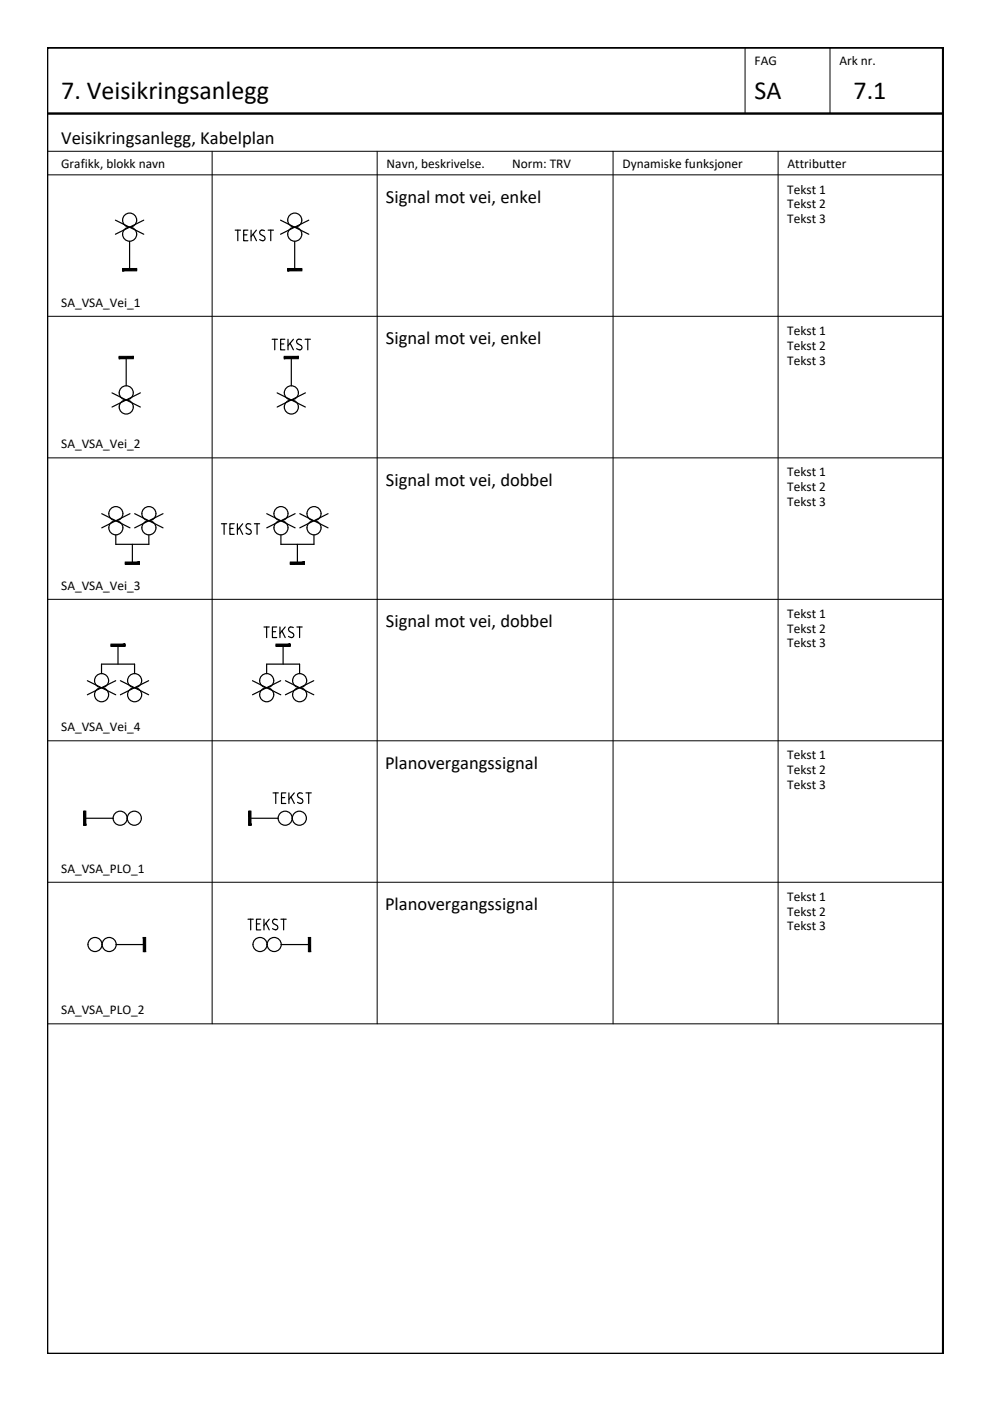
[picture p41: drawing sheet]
<svg xmlns="http://www.w3.org/2000/svg" width="210mm" height="297mm" viewBox="0 0 210 297" stroke-linecap="round" stroke-linejoin="round" font-family="sans-serif">
<defs><g id="words">
<g font-size="5.5">
<text x="13" y="21.1">7. Veisikringsanlegg</text>
<text x="160" y="21.1">SA</text>
<text x="181" y="21.1">7.1</text>
</g>
<g font-size="3.9">
<text x="13" y="30.6">Veisikringsanlegg, Kabelplan</text>
<text x="81.8" y="43">Signal mot vei, enkel</text>
<text x="81.8" y="72.9">Signal mot vei, enkel</text>
<text x="81.8" y="102.9">Signal mot vei, dobbel</text>
<text x="81.8" y="133">Signal mot vei, dobbel</text>
<text x="81.6" y="162.9">Planovergangssignal</text>
<text x="81.6" y="192.9">Planovergangssignal</text>
</g>
<g font-size="2.8">
<text x="160" y="13.9">FAG</text>
<text x="178" y="13.9">Ark nr.</text>
<text x="13" y="35.6">Grafikk, blokk navn</text>
<text x="82" y="35.6">Navn, beskrivelse.</text>
<text x="108.6" y="35.6">Norm: TRV</text>
<text x="132" y="35.6">Dynamiske funksjoner</text>
<text x="167" y="35.6">Attributter</text>
<text x="166.9" y="41">Tekst 1</text>
<text x="166.9" y="44.2">Tekst 2</text>
<text x="166.9" y="47.3">Tekst 3</text>
<text x="13" y="65.1">SA_VSA_Vei_1</text>
<text x="166.9" y="71">Tekst 1</text>
<text x="166.9" y="74.2">Tekst 2</text>
<text x="166.9" y="77.3">Tekst 3</text>
<text x="13" y="95.1">SA_VSA_Vei_2</text>
<text x="166.9" y="101">Tekst 1</text>
<text x="166.9" y="104.1">Tekst 2</text>
<text x="166.9" y="107.3">Tekst 3</text>
<text x="13" y="125.1">SA_VSA_Vei_3</text>
<text x="166.9" y="131">Tekst 1</text>
<text x="166.9" y="134.1">Tekst 2</text>
<text x="166.9" y="137.3">Tekst 3</text>
<text x="13" y="155.1">SA_VSA_Vei_4</text>
<text x="166.9" y="161">Tekst 1</text>
<text x="166.9" y="164.2">Tekst 2</text>
<text x="166.9" y="167.3">Tekst 3</text>
<text x="13" y="185.1">SA_VSA_PLO_1</text>
<text x="166.9" y="191">Tekst 1</text>
<text x="166.9" y="194.1">Tekst 2</text>
<text x="166.9" y="197.3">Tekst 3</text>
<text x="13" y="215.1">SA_VSA_PLO_2</text>
</g>
</g></defs>
<!-- layer: RAMME -->
<path d="M10 10.1h190v276.9h-190zM10 24.1h189.9" fill="none" stroke="#000" stroke-width=".51"/>
<!-- layer: RAMME SYMBOLER -->
<g fill="none" stroke="#000" stroke-width=".21">
<path d="M158 10.1v14M176 10.1v14M10 32.1h189.9M10 37.1h189.9M45 32.1v185M80 32.1v185M130 32.1v185M165 32.1v185M10 67.1h189.9M10 97.1h189.9M10 127.1h189.9M10 157.1h189.9"/>
<path d="M10 187.1h189.9M10 217.1h189.9"/>
</g>
<!-- layer: SIG-Signaler -->
<g fill="none" stroke="#000" stroke-width=".25">
<path d="M24.5 46.7l6 3M27.5 51.2v6M30.5 46.7l-6 3M59.5 46.7l6 3M62.5 51.2v6M65.5 46.7l-6 3M26.8 75.8v6M61.8 75.8v6M23.7 83.3l6.1 3M29.8 83.3l-6.1 3M58.8 83.3l5.9 3M64.7 83.3l-5.9 3"/>
<path d="M21.6 108.9l6 3M24.6 113.4v2h7v-2M27.6 108.9l-6 3M28.1 115.4v4M28.6 108.9l6 3M34.6 108.9l-6 3M56.6 108.9l6 3M59.6 113.4v2h7v-2M62.6 108.9l-6 3M63.1 115.4v4M63.6 108.9l6 3M69.6 108.9l-6 3"/>
<path d="M25 136.8v4M60 136.8v4M18.5 144.3l6 3M21.5 142.8v-2h7v2M24.5 144.3l-6 3M25.5 144.3l6 3M31.5 144.3l-6 3M53.5 144.3l6 3M56.5 142.8v-2h7v2M59.5 144.3l-6 3M60.5 144.3l6 3M66.5 144.3l-6 3"/>
<path d="M18 173.5h6M24 173.5a1.49 1.49 0 0 1 1.5-1.5 1.49 1.49 0 0 1 1.5 1.5M24 173.5a1.49 1.49 0 0 0 1.5 1.5 1.49 1.49 0 0 0 1.5-1.5M53 173.5h6M59 173.5a1.49 1.49 0 0 1 1.5-1.5 1.49 1.49 0 0 1 1.5 1.5M59 173.5a1.49 1.49 0 0 0 1.5 1.5 1.49 1.49 0 0 0 1.5-1.5M24.6 200.3h6M59.6 200.3h6"/>
<circle cx="27.5" cy="49.7" r="1.49"/>
<circle cx="27.5" cy="46.7" r="1.49"/>
<circle cx="62.5" cy="49.7" r="1.49"/>
<circle cx="62.5" cy="46.7" r="1.49"/>
<circle cx="26.8" cy="86.3" r="1.49"/>
<circle cx="26.8" cy="83.3" r="1.49"/>
<circle cx="61.8" cy="86.3" r="1.49"/>
<circle cx="61.8" cy="83.3" r="1.49"/>
<circle cx="24.6" cy="111.9" r="1.49"/>
<circle cx="24.6" cy="108.9" r="1.49"/>
<circle cx="31.6" cy="108.9" r="1.49"/>
<circle cx="31.6" cy="111.9" r="1.49"/>
<circle cx="59.6" cy="111.9" r="1.49"/>
<circle cx="59.6" cy="108.9" r="1.49"/>
<circle cx="66.6" cy="108.9" r="1.49"/>
<circle cx="66.6" cy="111.9" r="1.49"/>
<circle cx="21.5" cy="144.3" r="1.49"/>
<circle cx="21.5" cy="147.3" r="1.49"/>
<circle cx="28.5" cy="147.3" r="1.49"/>
<circle cx="28.5" cy="144.3" r="1.49"/>
<circle cx="56.5" cy="144.3" r="1.49"/>
<circle cx="56.5" cy="147.3" r="1.49"/>
<circle cx="63.5" cy="144.3" r="1.49"/>
<circle cx="63.5" cy="147.3" r="1.49"/>
<circle cx="28.5" cy="173.5" r="1.49"/>
<circle cx="63.5" cy="173.5" r="1.49"/>
<circle cx="20.1" cy="200.3" r="1.49"/>
<circle cx="23.1" cy="200.3" r="1.49"/>
<circle cx="55.1" cy="200.3" r="1.49"/>
<circle cx="58.1" cy="200.3" r="1.49"/>
</g>
<g fill="#000" stroke="#000" stroke-width=".21">
<path d="M26 56.9v.5l3-.5zM26 57.4l3-.5v.5z"/>
<path d="M26 57.2h3v-.1zM26 57.1h3l-3 .1z"/>
<path d="M61 56.9v.5l3-.5zM61 57.4l3-.5v.5z"/>
<path d="M61 57.2h3v-.1zM61 57.1h3l-3 .1z"/>
<path d="M25.3 75.6v.5l3-.5zM25.3 76.1l3-.5v.5z"/>
<path d="M25.3 75.9h3v-.2zM25.3 75.7h3l-3 .2z"/>
<path d="M60.3 75.6v.5l2.9-.5zM60.3 76.1l2.9-.5v.5z"/>
<path d="M60.3 75.9h2.9v-.2zM60.3 75.7h2.9l-2.9 .2z"/>
<path d="M26.6 119.7h3v-.5zM26.6 119.2h3l-3 .5z"/>
<path d="M26.6 119.5h3v-.2zM26.6 119.3h3l-3 .2z"/>
<path d="M61.6 119.7h3v-.5zM61.6 119.2h3l-3 .5z"/>
<path d="M61.6 119.5h3v-.2zM61.6 119.3h3l-3 .2z"/>
<path d="M23.5 137.1h3v-.5zM23.5 136.6h3l-3 .5z"/>
<path d="M23.5 136.9h3v-.2zM23.5 136.7h3l-3 .2z"/>
<path d="M58.5 137.1h3v-.5zM58.5 136.6h3l-3 .5z"/>
<path d="M58.5 136.9h3v-.2zM58.5 136.7h3l-3 .2z"/>
<path d="M17.7 172v3h.5zM17.7 172h.5v3z"/>
<path d="M17.9 172l.1 3v-3zM17.9 172l.1 3h-.1z"/>
<path d="M52.7 172v3h.5zM52.7 172h.5v3z"/>
<path d="M52.9 172l.1 3v-3zM52.9 172l.1 3h-.1z"/>
<path d="M30.5 198.8l.2 3v-3zM30.5 198.8l.2 3h-.2z"/>
<path d="M30.4 198.8l.5 3v-3zM30.4 198.8l.5 3h-.5z"/>
<path d="M65.6 198.8l.1 3v-3zM65.6 198.8l.1 3h-.1z"/>
<path d="M65.4 198.8l.5 3v-3zM65.4 198.8l.5 3h-.5z"/>
</g>
<!-- layer: SIG_ATT_Tekst25 -->
<g fill="none" stroke="#000" stroke-width=".25">
<path d="M49.9 48.8h1.1M50.4 48.8v2.2M51.7 49.8h.6M52.6 48.8h-.9v2.2h.9M53.2 48.8v2.2M53.7 49.6l.7 1.4M54.4 48.8l-1.2 1.4M55.1 50.8l.6 .2M55.3 49.7l.6 .4M55.5 48.8l.6 .1M55.5 48.8a.51 .51 0 0 0-.4 .4 .51 .51 0 0 0 .2 .5M55.9 50.1a.51 .51 0 0 1 .3 .5 .51 .51 0 0 1-.5 .4"/>
<path d="M56.9 48.8h1.1M57.4 48.8v2.2M57.7 71.9h1.1M58.3 71.9v2.3M59.5 72.9h.7M60.4 71.9h-.9v2.3h.9M61.1 71.9v2.3M61.5 72.8l.7 1.4M62.2 71.9l-1.1 1.4M63.8 73.2a.54 .54 0 0 1 .1 .8 .54 .54 0 0 1-.8 .1l-.2-.2M63.9 72a.57 .57 0 0 0-.8 0 .57 .57 0 0 0 0 .9l.7 .3M64.7 71.9h1.1"/>
<path d="M65.3 71.9v2.3M46.9 111h1.2M47.5 111v2.3M48.7 112h.7M49.7 111h-1v2.3h1M50.3 111v2.3M50.8 111.9l.7 1.4M51.5 111l-1.2 1.4M52.4 112l.6 .3a.58 .58 0 0 1 0 .9 .58 .58 0 0 1-.8-.2M53.2 111.2a.56 .56 0 0 0-.9-.1 .56 .56 0 0 0 .1 .9M53.9 111h1.2M54.5 111v2.3"/>
<path d="M56 132.9h1.1M56.5 132.9v2.3M57.8 133.9h.6M58.7 132.9h-.9v2.3h.9M59.4 132.9v2.3M59.8 133.8l.7 1.4M60.5 132.9l-1.1 1.4M61.4 133.9l.6 .3M62 134.2a.53 .53 0 0 1 .2 .8 .53 .53 0 0 1-.8 .1l-.2-.2M62.2 133.1a.56 .56 0 0 0-.8-.1 .56 .56 0 0 0 0 .9M62.9 132.9h1.2M63.5 132.9v2.3"/>
<path d="M57.9 168.1h1.1M58.5 168.1v2.3M59.7 169.1h.7M60.6 168.1h-.9v2.3h.9M61.3 168.1v2.3M61.7 169l.7 1.4M62.4 168.1l-1.1 1.4M63.3 169.1l.7 .3a.54 .54 0 0 1 .1 .8 .54 .54 0 0 1-.8 0l-.2-.1M63.5 168.1a.51 .51 0 0 0-.4 .4 .51 .51 0 0 0 .2 .6M63.5 168.1l.6 .1M64.9 168.1h1.1M65.4 168.1v2.3"/>
<path d="M52.6 194.9h1.1M53.1 194.9v2.3M54.4 195.9h.7M55.3 194.9h-.9v2.3h.9M56 194.9v2.3M56.4 195.7l.7 1.5M57.1 194.9l-1.1 1.4M58 195.8l.7 .4M58.7 196.2a.53 .53 0 0 1 .1 .8 .53 .53 0 0 1-.8 0l-.2-.1M58.8 195a.56 .56 0 0 0-.8 0 .56 .56 0 0 0 0 .8M59.6 194.9h1.1M60.1 194.9v2.3"/>
</g>
<use href="#words"/>
</svg>
